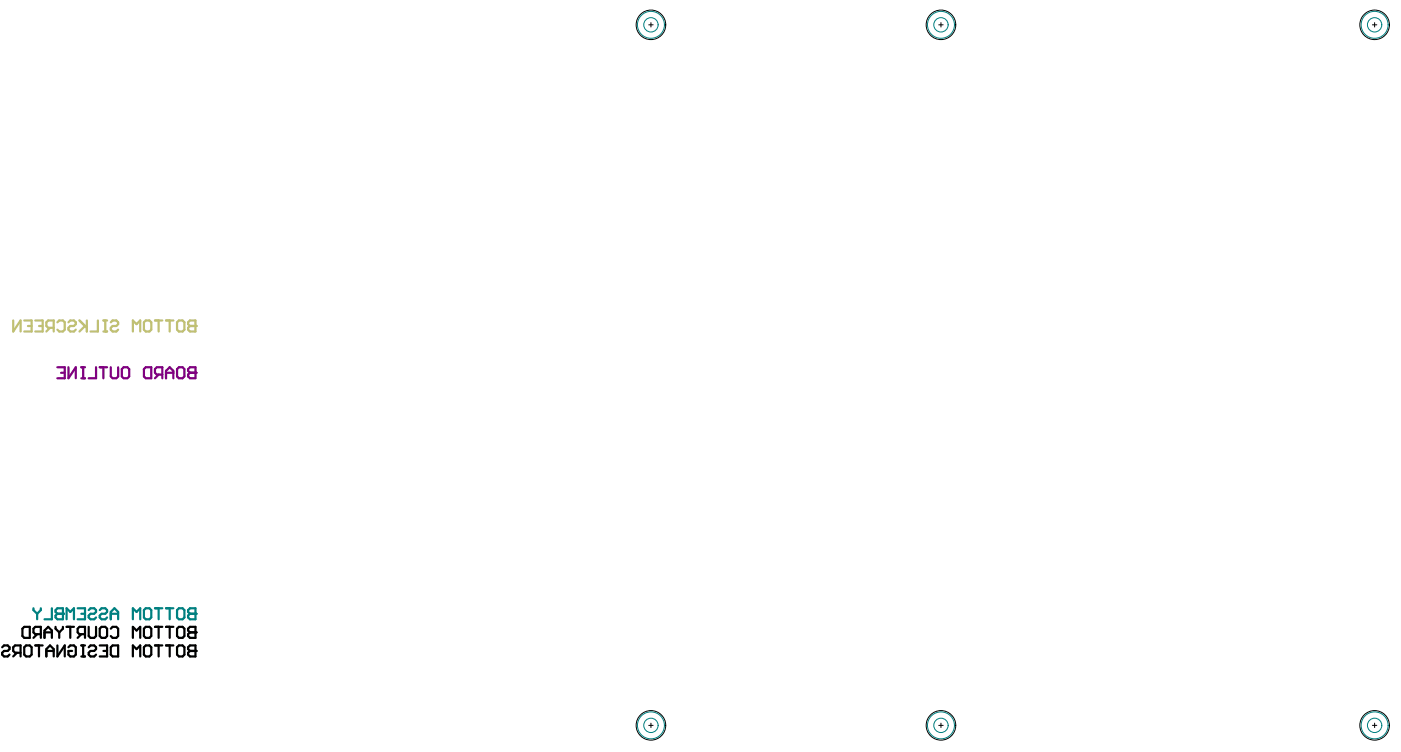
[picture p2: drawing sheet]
<svg xmlns="http://www.w3.org/2000/svg" width="1072mm" height="576mm" viewBox="0 0 1072 576" stroke-linecap="round" stroke-linejoin="round" font-family="sans-serif">
<path d="M150 281v9h-5l-1-2v-1l1-2h5" fill="none" stroke="#800080" stroke-width="1.7"/>
<circle cx="150" cy="285" r=".8" fill="#800080"/>
<g fill="none" stroke="#800080" stroke-width="1.7">
<path d="M44 281h6v9h-6M47 285h3M52 281v9l6-9v9M62 281h3M62 290h3M64 281v9M74 281v9h-6M76 281h6M79 281v9M85 281v7l1 2h3l1-2v-7M93 283l2-2h2l2 2v5l-2 2h-2l-2-2zM110 283l2-2h4v9h-4l-2-2z"/>
<path d="M121 287l-2 3M124 287h-4l-1-2v-2l1-2h4v9M127 285h6M127 290v-6l3-3 3 3v6M135 283l2-2h3l1 2v5l-1 2h-3l-2-2zM150 281h-5l-1 2v1l1 1h5"/>
</g>
<g fill="none" stroke="#000" stroke-width=".77">
<path d="M496 19h4M498 17v4M718 19h4M720 17v4M1050 19h4M1052 17v4M496 555h4M498 554v3M718 555h4M720 554v3M1050 555h4M1052 554v3"/>
<circle cx="498" cy="19" r="11"/>
<circle cx="720" cy="19" r="11"/>
<circle cx="1052" cy="19" r="11"/>
<circle cx="498" cy="555" r="11"/>
<circle cx="720" cy="555" r="11"/>
<circle cx="1052" cy="555" r="11"/>
</g>
<g fill="none" stroke="#000" stroke-width="1.7">
<path d="M43 480v1l2 3M48 480v1l-3 3M51 480h6M54 480v8M68 480v7l1 1h3l2-1v-7M119 480h5M121 480v8M127 480h6M130 480v8M17 481l2-1h4v8h-4l-2-1zM28 486l-2 2M31 486h-4l-1-2v-3l1-1h4v8"/>
<path d="M34 484h6M34 488v-5l3-3 3 3v5M45 484v4M62 486l-3 2M65 486h-4l-2-2v-3l2-1h4v8M76 481l2-1h3l1 1v6l-1 1h-3l-2-1zM85 481l1-1h3l1 1v6l-1 1h-3l-1-1M102 488v-8l2 3 3-3v8M110 481l2-1h2l2 1v6l-2 1h-2l-2-1zM135 481l2-1h3l1 1v6l-1 1h-3l-2-1zM144 481l1-1h5v8h-5l-1-1v-1l1-2-1-1zM145 484h5"/>
</g>
<circle cx="150" cy="484" r=".8" fill="#000"/>
<path d="M150 245v9h-5l-1-2v-1l1-1h5" fill="none" stroke="#c0c073" stroke-width="1.7"/>
<circle cx="150" cy="250" r=".8" fill="#c0c073"/>
<g fill="none" stroke="#c0c073" stroke-width="1.7">
<path d="M10 245v9l6-9v9M19 245h5v9h-5M21 250h3M27 245h6v9h-6M30 250h3M38 251l-3 3M41 251h-4l-2-1v-3l2-2h4v9M44 247l1-2h3l2 2v5l-2 2h-3l-1-2M52 247l2-2h3l1 2v1l-1 2h-3l-2 1v1l2 2h3l1-2M61 245l5 6M65 250l-4 4M66 245v9"/>
<path d="M75 245v9h-6M79 245h3M79 254h3M81 245v9M85 247l1-2h3l1 2v1l-1 2h-3l-1 1v1l1 2h3l1-2M102 254v-9l2 3 3-3v9M110 247l2-2h2l2 2v5l-2 2h-2l-2-2zM119 245h5M121 245v9M127 245h6M130 245v9M135 247l2-2h3l1 2v5l-1 2h-3l-2-2z"/>
<path d="M150 245h-5l-1 2v1l1 2h5"/>
</g>
<path d="M150 466v8h-5l-1-1v-2l1-1h5" fill="none" stroke="#008080" stroke-width="1.7"/>
<circle cx="150" cy="470" r=".8" fill="#008080"/>
<g fill="none" stroke="#008080" stroke-width="1.7">
<path d="M48 466v8h-4l-1-1v-2l1-1h4M51 474v-8l3 3 3-3v8M59 466h6v8h-6M62 470h3M68 467l1-1h3l2 1v2l-2 1h-3l-1 1v2l1 1h3l2-1M76 467l2-1h3l1 1v2l-1 1h-3l-2 1v2l2 1h3l1-1M85 470h5M85 474v-5l3-3 2 3v5M102 474v-8l2 3 3-3v8M110 467l2-1h2l2 1v6l-2 1h-2l-2-1zM119 466h5M121 466v8"/>
<path d="M127 466h6M130 466v8M135 467l2-1h3l1 1v6l-1 1h-3l-2-1zM150 466h-5l-1 1v2l1 1h5"/>
</g>
<circle cx="48" cy="470" r=".8" fill="#008080"/>
<path d="M26 466v1l2 3M28 470v4M31 466v1l-3 3M40 466v8h-6M48 466h-4l-1 1v2l1 1h4" fill="none" stroke="#008080" stroke-width="1.7"/>
<g fill="none" stroke="#008080" stroke-width=".77">
<circle cx="498" cy="19" r="5"/>
<circle cx="498" cy="19" r="10"/>
<circle cx="720" cy="19" r="5"/>
<circle cx="720" cy="19" r="10"/>
<circle cx="1052" cy="19" r="5"/>
<circle cx="1052" cy="19" r="10"/>
<circle cx="498" cy="555" r="5"/>
<circle cx="498" cy="555" r="10"/>
<circle cx="720" cy="555" r="5"/>
<circle cx="720" cy="555" r="10"/>
<circle cx="1052" cy="555" r="5"/>
<circle cx="1052" cy="555" r="10"/>
</g>
<g fill="none" stroke="#000" stroke-width="1.7">
<path d="M2 496l1-2h3l1 2v1l-1 1h-3l-1 2v1l1 2h3l1-2M13 500l-3 3M16 500h-4l-2-2v-2l2-2h4v9M19 496l1-2h3l1 2v5l-1 2h-3l-1-2zM27 494h6M30 494v9M35 498h6M44 494v9l6-9v9M52 496l2-2h3l1 2v5l-1 2h-3l-2-2v-3h3M62 494h3M64 494v9M68 496l1-2h3l2 2v1l-2 1h-3l-1 2v1l1 2h3l2-2"/>
<path d="M76 494h6v9h-6M79 498h3M85 496l1-2h4v9h-4l-1-2zM110 496l2-2h2l2 2v5l-2 2h-2l-2-2zM119 494h5M121 494v9M127 494h6M130 494v9M135 496l2-2h3l1 2v5l-1 2h-3l-2-2zM144 496l1-2h5v9h-5l-1-2v-1l1-2-1-1zM145 498h5M35 503v-6l3-3 3 3v6"/>
<path d="M62 503h3M102 503v-9l2 3 3-3v9"/>
</g>
<circle cx="150" cy="498" r=".8" fill="#000"/>
</svg>
